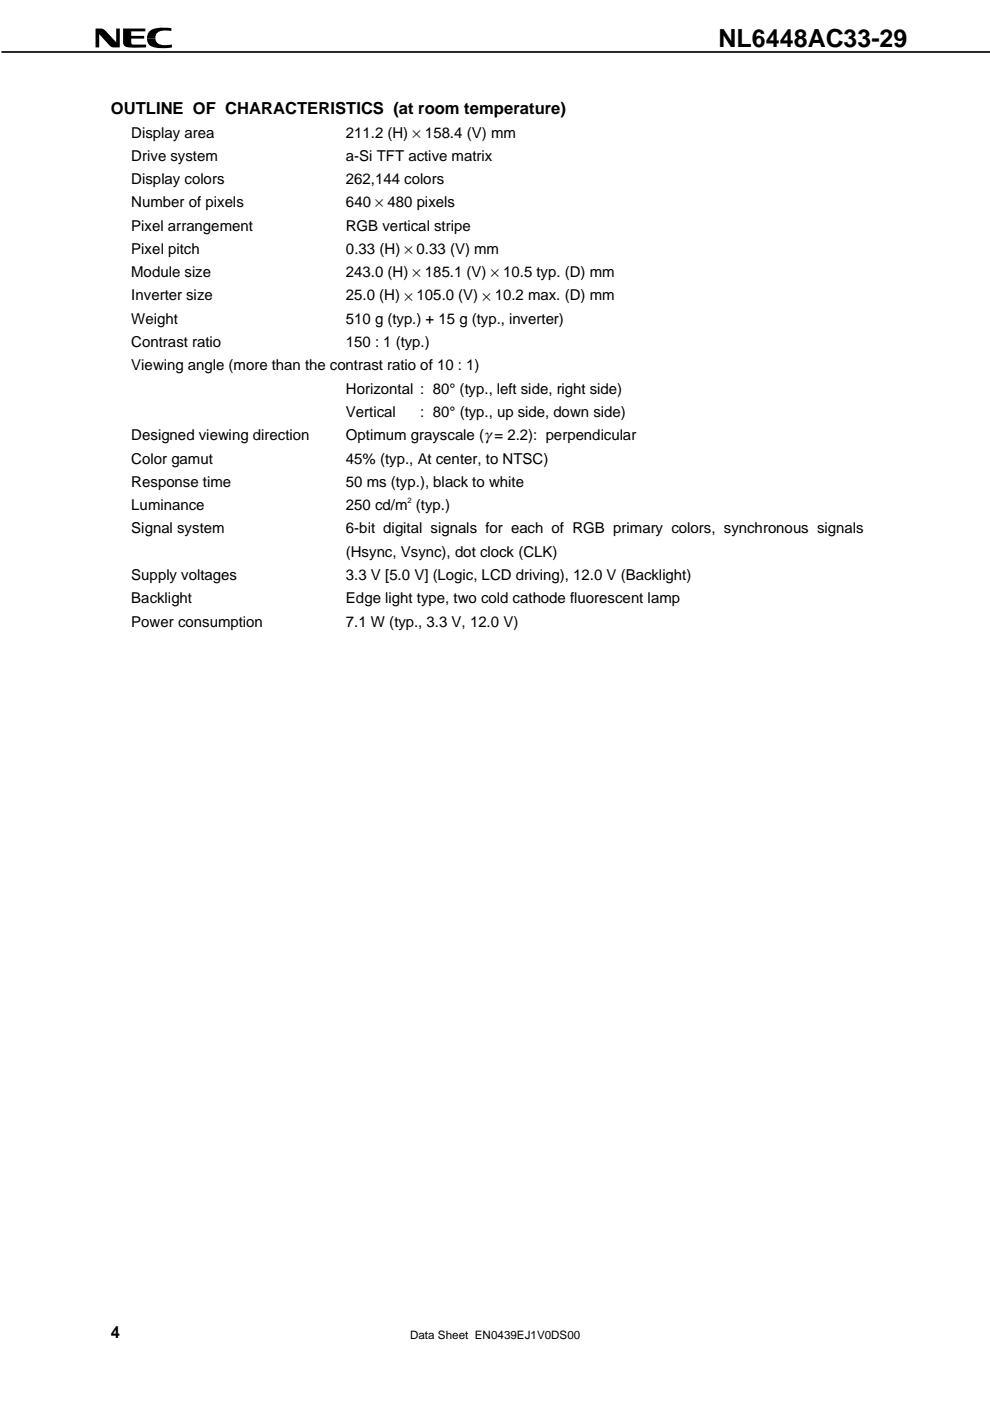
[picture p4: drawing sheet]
<svg xmlns="http://www.w3.org/2000/svg" width="210mm" height="297mm" viewBox="0 0 210 297" stroke-linecap="round" stroke-linejoin="round" font-family="sans-serif">
<defs><g id="words">
<text font-size="5.3" x="152.4" y="10">NL6448AC33-29</text>
<g font-size="3.5">
<text x="23.5" y="24.1">OUTLINE OF CHARACTERISTICS (at room temperature)</text>
<text x="23.5" y="283.7">4</text>
</g>
<g font-size="3.2">
<text x="27.8" y="29.2">Display area</text>
<text x="73.3" y="29.2">211.2 (H) × 158.4 (V) mm</text>
<text x="27.8" y="34.1">Drive system</text>
<text x="73.3" y="34.1">a-Si TFT active matrix</text>
<text x="27.8" y="39">Display colors</text>
<text x="73.3" y="39">262,144 colors</text>
<text x="27.8" y="44">Number of pixels</text>
<text x="73.4" y="44">640 × 480 pixels</text>
<text x="27.8" y="48.9">Pixel arrangement</text>
<text x="27.8" y="53.8">Pixel pitch</text>
<text x="73.3" y="48.9">RGB vertical stripe</text>
<text x="73.4" y="53.8">0.33 (H) × 0.33 (V) mm</text>
<text x="27.8" y="58.8">Module size</text>
<text x="73.3" y="58.8">243.0 (H) × 185.1 (V) × 10.5 typ. (D) mm</text>
<text x="27.8" y="63.7">Inverter size</text>
<text x="73.3" y="63.7">25.0 (H) × 105.0 (V) × 10.2 max. (D) mm</text>
<text x="27.8" y="68.7">Weight</text>
<text x="73.3" y="68.7">510 g (typ.) + 15 g (typ., inverter)</text>
<text x="27.8" y="73.6">Contrast ratio</text>
<text x="73.3" y="73.6">150 : 1 (typ.)</text>
<text x="27.8" y="78.5">Viewing angle (more than the contrast ratio of 10 : 1)</text>
<text x="73.3" y="83.5">Horizontal : 80° (typ., left side, right side)</text>
<text x="73.3" y="88.4">Vertical</text>
<text x="89.1" y="88.4">: 80° (typ., up side, down side)</text>
<text x="27.8" y="93.3">Designed viewing direction</text>
<text x="73.3" y="93.3">Optimum grayscale (γ = 2.2): perpendicular</text>
<text x="27.8" y="98.3">Color gamut</text>
<text x="73.3" y="98.3">45% (typ., At center, to NTSC)</text>
<text x="27.8" y="103.2">Response time</text>
<text x="73.3" y="103.2">50 ms (typ.), black to white</text>
<text x="27.8" y="108.2">Luminance</text>
<text x="27.8" y="113.1">Signal system</text>
<text x="73.3" y="108.2">250 cd/m (typ.)</text>
<text x="73.3" y="113.1">6-bit digital signals for each of RGB primary colors, synchronous signals</text>
<text x="73.3" y="118.1">(Hsync, Vsync), dot clock (CLK)</text>
<text x="27.8" y="123">Supply voltages</text>
<text x="73.3" y="123">3.3 V [5.0 V] (Logic, LCD driving), 12.0 V (Backlight)</text>
<text x="27.8" y="127.9">Backlight</text>
<text x="73.3" y="127.9">Edge light type, two cold cathode fluorescent lamp</text>
<text x="27.8" y="132.9">Power consumption</text>
<text x="73.3" y="132.9">7.1 W (typ., 3.3 V, 12.0 V)</text>
</g>
<text font-size="2.5" x="87" y="283.9">Data Sheet EN0439EJ1V0DS00</text>
<text font-size="1.6" x="86.4" y="106.6">2</text>
</g></defs>
<path d="M20.3 6a2.41 2.41 0 0 1 2.5 1l1.8 1.9v-2.9h.8v4.1a2.55 2.55 0 0 1-2.6-1l-1.8-1.8v2.8h-.7zM26.1 6h4.7v.6h-3v1h2.8v.6h-2.8l.1 1a5 5 0 0 0 2.8 .3h.3v.5l-2.9 .1a1.89 1.89 0 0 1-1.9-.7zM31.6 6.7a6 6 0 0 1 4.7-.7v.6l-.8-.1a1.87 1.87 0 0 0-2.6 1.6h-1.7v-.6zM31.2 8.1h1.7a1.61 1.61 0 0 0 2 1.5l1.6-.2v.7a9.6 9.6 0 0 1-4.3-.2 1.67 1.67 0 0 1-1-1.8z" fill="#000"/>
<path d="M.3 11h209.6" fill="none" stroke="#000" stroke-width=".35"/>
<use href="#words"/>
</svg>
